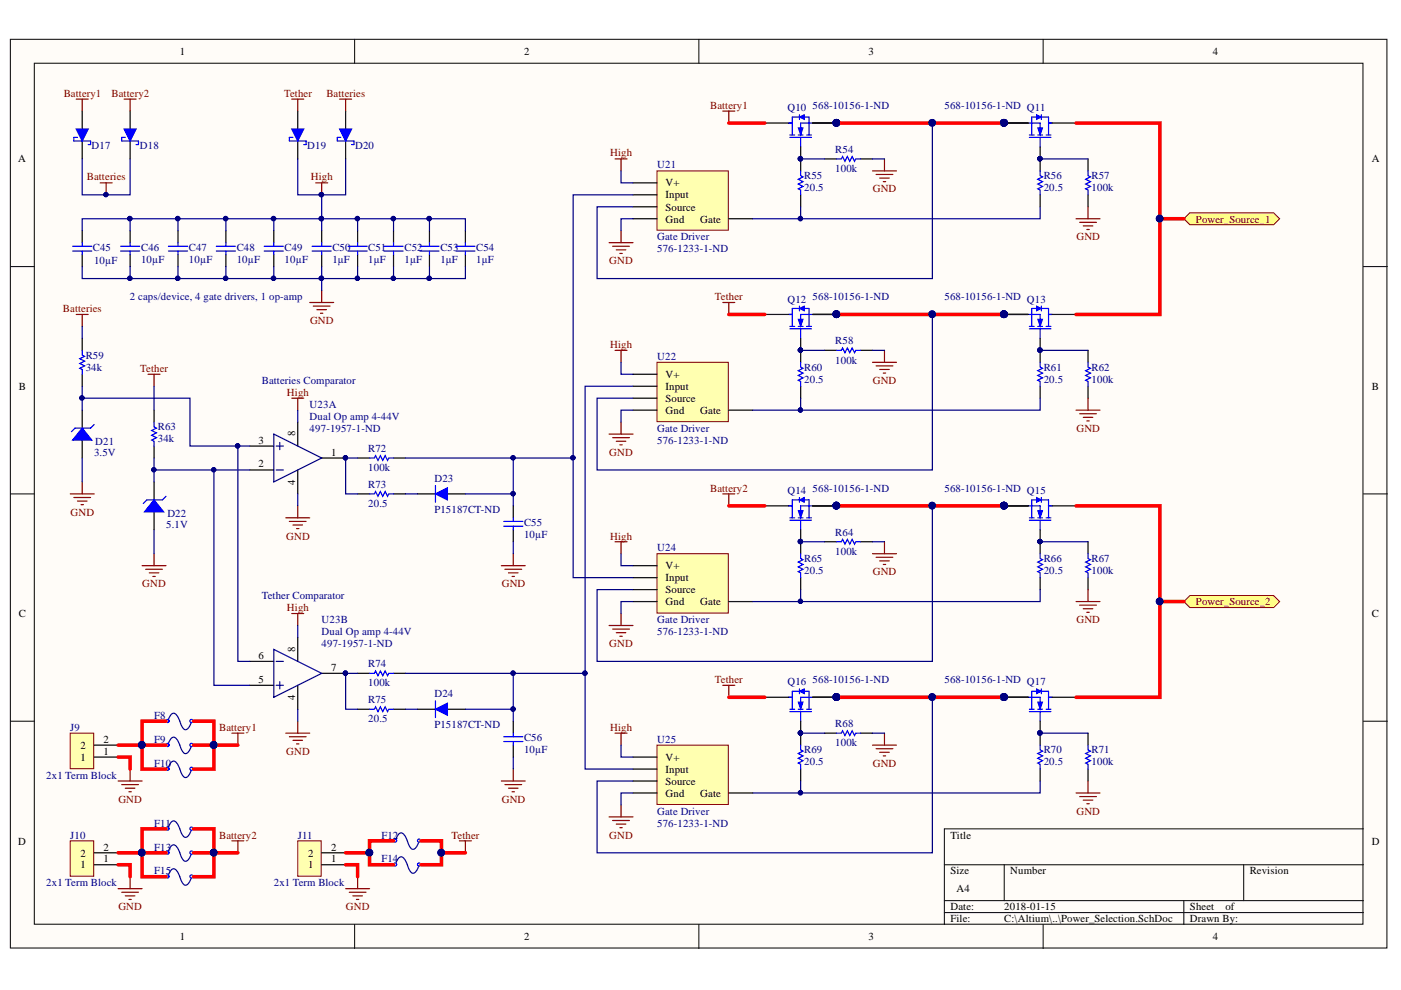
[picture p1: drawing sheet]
<svg xmlns="http://www.w3.org/2000/svg" width="297mm" height="210mm" viewBox="0 0 297 210" stroke-linecap="round" stroke-linejoin="round" font-family="sans-serif">
<defs><g id="words">
<g font-size="2.3">
<text x="38.1" y="11.6">1</text>
<text x="111.1" y="11.6">2</text>
<text x="184.1" y="11.6">3</text>
<text x="257.1" y="11.6">4</text>
<text x="3.9" y="34.4">A</text>
<text x="290.8" y="34.4">A</text>
<text x="141.1" y="39.5">V+</text>
<text x="141.1" y="42">Input</text>
<text x="141.1" y="44.7">Source</text>
<text x="141.1" y="47.2">Gnd</text>
<text x="148.5" y="47.2">Gate</text>
<text x="4" y="82.6">B</text>
<text x="141.1" y="80.1">V+</text>
<text x="141.1" y="82.6">Input</text>
<text x="290.8" y="82.6">B</text>
<text x="141.1" y="85.2">Source</text>
<text x="141.1" y="87.7">Gnd</text>
<text x="148.5" y="87.7">Gate</text>
<text x="54.8" y="94">3</text>
<text x="62.6" y="92.5" transform="rotate(-90 62.6 92.5)">8</text>
<text x="54.8" y="99.1">2</text>
<text x="70.2" y="96.6">1</text>
<text x="62.6" y="102.8" transform="rotate(-90 62.6 102.8)">4</text>
<text x="141.1" y="120.7">V+</text>
<text x="141.1" y="123.3">Input</text>
<text x="141.1" y="125.8">Source</text>
<text x="4" y="130.9">C</text>
<text x="141.1" y="128.3">Gnd</text>
<text x="148.5" y="128.3">Gate</text>
<text x="290.8" y="130.9">C</text>
<text x="54.8" y="139.7">6</text>
<text x="62.6" y="138.2" transform="rotate(-90 62.6 138.2)">8</text>
<text x="70.2" y="142.3">7</text>
<text x="54.8" y="144.8">5</text>
<text x="62.6" y="148.5" transform="rotate(-90 62.6 148.5)">4</text>
<text x="17.1" y="161.3">1</text>
<text x="17.1" y="158.7">2</text>
<text x="22" y="160">1</text>
<text x="22" y="157.5">2</text>
<text x="141.1" y="161.3">V+</text>
<text x="141.1" y="163.9">Input</text>
<text x="141.1" y="166.4">Source</text>
<text x="141.1" y="168.9">Gnd</text>
<text x="148.5" y="168.9">Gate</text>
<text x="3.9" y="179.1">D</text>
<text x="201.5" y="177.8">Title</text>
<text x="290.8" y="179.1">D</text>
<text x="17.1" y="184.1">1</text>
<text x="17.1" y="181.6">2</text>
<text x="22" y="182.9">1</text>
<text x="22" y="180.3">2</text>
<text x="65.3" y="184.1">1</text>
<text x="65.3" y="181.6">2</text>
<text x="70.2" y="182.9">1</text>
<text x="70.2" y="180.3">2</text>
<text x="201.5" y="185.4">Size</text>
<text x="214.2" y="185.4">Number</text>
<text x="265" y="185.4">Revision</text>
<text x="202.8" y="189.2">A4</text>
<text x="201.5" y="193">Date:</text>
<text x="201.5" y="195.5">File:</text>
<text x="212.9" y="193">2018-01-15</text>
<text x="212.9" y="195.5">C:\Altium\..\Power_Selection.SchDoc</text>
<text x="252.3" y="193">Sheet</text>
<text x="252.3" y="195.5">Drawn By:</text>
<text x="259.8" y="193">of</text>
<text x="38.1" y="199.3">1</text>
<text x="111.1" y="199.3">2</text>
<text x="184.1" y="199.3">3</text>
<text x="257.1" y="199.3">4</text>
</g>
<g font-size="2.3" fill="#800000">
<text x="13.5" y="20.5">Battery1</text>
<text x="23.7" y="20.5">Battery2</text>
<text x="60.2" y="20.5">Tether</text>
<text x="69.2" y="20.5">Batteries</text>
<text x="150.6" y="23">Battery1</text>
<text x="129.4" y="33.2">High</text>
<text x="18.4" y="38.2">Batteries</text>
<text x="65.9" y="38.2">High</text>
<text x="185" y="40.8">GND</text>
<text x="253.6" y="47.2">Power_Source_1</text>
<text x="228.2" y="51">GND</text>
<text x="129.2" y="56.1">GND</text>
<text x="151.6" y="63.7">Tether</text>
<text x="13.3" y="66.2">Batteries</text>
<text x="65.7" y="68.7">GND</text>
<text x="129.4" y="73.8">High</text>
<text x="29.7" y="78.9">Tether</text>
<text x="60.8" y="83.9">High</text>
<text x="185" y="81.4">GND</text>
<text x="228.2" y="91.5">GND</text>
<text x="129.2" y="96.6">GND</text>
<text x="150.6" y="104.3">Battery2</text>
<text x="15" y="109.3">GND</text>
<text x="60.7" y="114.4">GND</text>
<text x="129.4" y="114.4">High</text>
<text x="30.2" y="124.5">GND</text>
<text x="106.4" y="124.5">GND</text>
<text x="185" y="122">GND</text>
<text x="60.8" y="129.6">High</text>
<text x="253.6" y="128.3">Power_Source_2</text>
<text x="129.2" y="137.2">GND</text>
<text x="228.2" y="132.1">GND</text>
<text x="151.6" y="144.8">Tether</text>
<text x="46.5" y="154.9">Battery1</text>
<text x="129.4" y="154.9">High</text>
<text x="60.7" y="160">GND</text>
<text x="185" y="162.5">GND</text>
<text x="25.1" y="170.2">GND</text>
<text x="106.4" y="170.2">GND</text>
<text x="228.2" y="172.7">GND</text>
<text x="46.5" y="177.8">Battery2</text>
<text x="95.7" y="177.8">Tether</text>
<text x="129.2" y="177.8">GND</text>
<text x="25.1" y="193">GND</text>
<text x="73.3" y="193">GND</text>
</g>
<g font-size="2.3" fill="#000080">
<text x="167" y="23.5">Q10</text>
<text x="172.3" y="23">568-10156-1-ND</text>
<text x="200.2" y="23">568-10156-1-ND Q11</text>
<text x="19.4" y="31.7">D17</text>
<text x="29.7" y="31.7">D18</text>
<text x="65.1" y="31.7">D19</text>
<text x="75.3" y="31.7">D20</text>
<text x="139.3" y="35.7">U21</text>
<text x="177.1" y="32.4">R54</text>
<text x="170.5" y="38">R55</text>
<text x="170.5" y="40.5">20.5</text>
<text x="177.1" y="36.5">100k</text>
<text x="221.3" y="38">R56</text>
<text x="221.3" y="40.5">20.5</text>
<text x="231.4" y="38">R57</text>
<text x="231.4" y="40.5">100k</text>
<text x="19.7" y="53.3">C45</text>
<text x="29.9" y="53.3">C46</text>
<text x="40" y="53.3">C47</text>
<text x="50.2" y="53.3">C48</text>
<text x="60.3" y="53.3">C49</text>
<text x="70.5" y="53.3">C50</text>
<text x="78.1" y="53.3">C51</text>
<text x="85.8" y="53.3">C52</text>
<text x="93.4" y="53.3">C53</text>
<text x="101" y="53.3">C54</text>
<text x="139.3" y="53.5">576-1233-1-ND</text>
<text x="139.3" y="51">Gate Driver</text>
<text x="19.9" y="56.1">10µF</text>
<text x="29.9" y="55.8">10µF</text>
<text x="40" y="55.8">10µF</text>
<text x="50.2" y="55.8">10µF</text>
<text x="60.3" y="55.8">10µF</text>
<text x="70.5" y="55.8">1μF</text>
<text x="78.1" y="55.8">1μF</text>
<text x="85.8" y="55.8">1μF</text>
<text x="93.4" y="55.8">1μF</text>
<text x="101" y="55.8">1μF</text>
<text x="27.5" y="63.7">2 caps/device, 4 gate drivers, 1 op-amp</text>
<text x="167" y="64.2">Q12</text>
<text x="172.3" y="63.7">568-10156-1-ND</text>
<text x="200.2" y="63.7">568-10156-1-ND Q13</text>
<text x="18.2" y="76.1">R59</text>
<text x="139.3" y="76.3">U22</text>
<text x="177.1" y="73">R58</text>
<text x="177.1" y="77.1">100k</text>
<text x="18.2" y="78.6">34k</text>
<text x="55.5" y="81.4">Batteries Comparator</text>
<text x="170.5" y="78.6">R60</text>
<text x="170.5" y="81.1">20.5</text>
<text x="221.3" y="78.6">R61</text>
<text x="221.3" y="81.1">20.5</text>
<text x="231.4" y="78.6">R62</text>
<text x="231.4" y="81.1">100k</text>
<text x="65.7" y="86.4">U23A</text>
<text x="65.7" y="89">Dual Op amp 4-44V</text>
<text x="20.2" y="94.3">D21</text>
<text x="33.5" y="91.3">R63</text>
<text x="33.5" y="93.8">34k</text>
<text x="65.7" y="91.5">497-1957-1-ND</text>
<text x="78.1" y="95.8">R72</text>
<text x="139.3" y="94">576-1233-1-ND</text>
<text x="139.3" y="91.5">Gate Driver</text>
<text x="19.9" y="96.6">3.5V</text>
<text x="78.1" y="99.9">100k</text>
<text x="78.1" y="103.5">R73</text>
<text x="78.1" y="107.6">20.5</text>
<text x="92.1" y="102.2">D23</text>
<text x="167" y="104.8">Q14</text>
<text x="172.3" y="104.3">568-10156-1-ND</text>
<text x="200.2" y="104.3">568-10156-1-ND Q15</text>
<text x="35.2" y="111.9">5.1V</text>
<text x="35.5" y="109.6">D22</text>
<text x="92.1" y="108.8">P15187CT-ND</text>
<text x="111.1" y="111.6">C55</text>
<text x="177.1" y="113.6">R64</text>
<text x="111.1" y="114.1">10µF</text>
<text x="139.3" y="116.9">U24</text>
<text x="170.5" y="119.2">R65</text>
<text x="177.1" y="117.7">100k</text>
<text x="221.3" y="119.2">R66</text>
<text x="231.4" y="119.2">R67</text>
<text x="170.5" y="121.7">20.5</text>
<text x="221.3" y="121.7">20.5</text>
<text x="231.4" y="121.7">100k</text>
<text x="55.5" y="127.1">Tether Comparator</text>
<text x="68.2" y="137.2">497-1957-1-ND</text>
<text x="68.2" y="132.1">U23B</text>
<text x="68.2" y="134.7">Dual Op amp 4-44V</text>
<text x="139.3" y="134.7">576-1233-1-ND</text>
<text x="139.3" y="132.1">Gate Driver</text>
<text x="78.1" y="141.5">R74</text>
<text x="78.1" y="149.1">R75</text>
<text x="78.1" y="145.5">100k</text>
<text x="92.1" y="147.8">D24</text>
<text x="167" y="145.3">Q16</text>
<text x="172.3" y="144.8">568-10156-1-ND</text>
<text x="200.2" y="144.8">568-10156-1-ND Q17</text>
<text x="14.9" y="154.9">J9</text>
<text x="32.7" y="152.4">F8</text>
<text x="78.1" y="153.1">20.5</text>
<text x="92.1" y="154.4">P15187CT-ND</text>
<text x="177.1" y="154.2">R68</text>
<text x="32.7" y="157.5">F9</text>
<text x="111.1" y="157.2">C56</text>
<text x="111.1" y="159.7">10µF</text>
<text x="139.3" y="157.5">U25</text>
<text x="170.5" y="159.7">R69</text>
<text x="177.1" y="158.2">100k</text>
<text x="221.3" y="159.7">R70</text>
<text x="231.4" y="159.7">R71</text>
<text x="9.8" y="165.1">2x1 Term Block</text>
<text x="32.7" y="162.5">F10</text>
<text x="170.5" y="162.3">20.5</text>
<text x="221.3" y="162.3">20.5</text>
<text x="231.4" y="162.3">100k</text>
<text x="139.3" y="172.7">Gate Driver</text>
<text x="14.9" y="177.8">J10</text>
<text x="32.7" y="175.3">F11</text>
<text x="63.1" y="177.8">J11</text>
<text x="80.9" y="177.8">F12</text>
<text x="139.3" y="175.3">576-1233-1-ND</text>
<text x="32.7" y="180.3">F13</text>
<text x="32.7" y="185.4">F15</text>
<text x="80.9" y="182.9">F14</text>
<text x="9.8" y="187.9">2x1 Term Block</text>
<text x="58" y="187.9">2x1 Term Block</text>
</g>
</g></defs>
<g fill="#fffcf8" stroke="#000" stroke-width=".21">
<path d="M2.2 8.3h291.9v192.7h-291.9z"/>
<path d="M7.3 13.4h281.7v182.6h-281.7z"/>
</g>
<g fill="none" stroke="#000" stroke-width=".21">
<path d="M75.2 8.3v5.1M148.2 8.3v5.1M221.2 8.3v5.1M2.2 56.5h5.1M289.1 56.5h5.1M2.2 104.7h5.1M289.1 104.7h5.1M2.2 152.9h5.1M289.1 152.9h5.1M289.1 175.7h-88.9v20.3M75.2 196v5.1M148.2 196v5.1"/>
<path d="M200.2 183.3h88.9M200.2 191h88.9M200.2 193.5h88.9M212.9 183.3v7.7M221.2 196v5.1M251 191v5M263.7 183.3v7.7"/>
</g>
<path d="M139.3 158h15.1v12.6h-15.1z" fill="#ffffb0" stroke="#800000" stroke-width=".21"/>
<g fill="none" stroke="#000" stroke-width=".25">
<path d="M17.4 23.6v3.8M17.4 29.9v3.8M53 99.6h5M53 94.6h5M63.1 89.5v5.1M63.1 99.6v5.1M68.2 97.1h5.1M63.1 135.2v5M53 145.3h5M53 140.2h5M63.1 145.3v5.1M68.2 142.8h5.1"/>
<path d="M134.2 160.5h5.1M134.2 163.1h5.1M134.2 165.6h5.1M134.2 168.1h5.1M154.5 168.1h5.1"/>
</g>
<g fill="#000080" stroke="#000080" stroke-width=".21">
<circle cx="73.2" cy="97.1" r=".46"/>
<circle cx="73.2" cy="142.7" r=".46"/>
</g>
<path d="M58 92l10.2 5.1-10.2 5.1zM58.6 94.6h1.5M58.6 99.6h1.5M59.3 93.8v1.5M58 137.7l10.2 5.1-10.2 5zM58.6 145.3h1.5M58.6 140.2h1.5M59.3 144.5v1.6" fill="none" stroke="#11037f" stroke-width=".25"/>
<path d="M16.2 27.4h2.5l-1.3 2.5z" fill="#00f"/>
<path d="M16.2 27.4h2.5l-1.3 2.5zM16.4 29.1h-.7v.8h3.5v.8h-.5" fill="none" stroke="#00f" stroke-width=".25"/>
<path d="M27.6 23.6v3.8M27.6 29.9v3.8" fill="none" stroke="#000" stroke-width=".25"/>
<path d="M26.3 27.4h2.6l-1.3 2.5z" fill="#00f"/>
<path d="M26.3 27.4h2.6l-1.3 2.5zM26.6 29.1h-.8v.8h3.6v.8h-.5" fill="none" stroke="#00f" stroke-width=".25"/>
<path d="M16.2 21h2.5M17.4 21v2.6M21.2 38.8h2.6M22.5 38.8v2.5M26.3 21h2.6M27.6 21v2.6" fill="none" stroke="#800000" stroke-width=".25"/>
<circle cx="22.5" cy="41.3" r=".46" fill="#000080" stroke="#000080" stroke-width=".21"/>
<path d="M63.1 23.6v3.8M63.1 29.9v3.8" fill="none" stroke="#000" stroke-width=".25"/>
<path d="M61.9 27.4h2.5l-1.3 2.5z" fill="#00f"/>
<path d="M61.9 27.4h2.5l-1.3 2.5zM62.1 29.1h-.8v.8h3.6v.8h-.5" fill="none" stroke="#00f" stroke-width=".25"/>
<path d="M73.3 23.6v3.8M73.3 29.9v3.8" fill="none" stroke="#000" stroke-width=".25"/>
<path d="M72 27.4h2.6l-1.3 2.5z" fill="#00f"/>
<path d="M72 27.4h2.6l-1.3 2.5zM72.3 29.1h-.8v.8h3.6v.8h-.5" fill="none" stroke="#00f" stroke-width=".25"/>
<path d="M61.9 21h2.5M63.1 21v2.6M66.9 38.8h2.6M68.2 38.8v2.5M72 21h2.6M73.3 21v2.6" fill="none" stroke="#800000" stroke-width=".25"/>
<circle cx="68.1" cy="41.3" r=".46" fill="#000080" stroke="#000080" stroke-width=".21"/>
<path d="M17.4 87v3.8M17.4 93.3v3.8" fill="none" stroke="#000" stroke-width=".25"/>
<path d="M17.4 90.8l2.1 2.5h-4.1z" fill="#00f"/>
<path d="M17.4 90.8l2.1 2.5h-4.1zM20 90l-.8 .8h-3.3l-.8 .7" fill="none" stroke="#00f" stroke-width=".25"/>
<path d="M32.7 102.2v3.8M32.7 108.5v3.8" fill="none" stroke="#000" stroke-width=".25"/>
<path d="M32.7 106l2 2.5h-4.1z" fill="#00f"/>
<path d="M17.4 74.3v1l.5 .2-1 .6 1 .5-1 .5 1 .5-1 .5 .5 .2v1.1M32.7 89.5v1l.5 .3-1 .5 1 .5-1 .5 1 .5-1 .5 .5 .3v1M32.7 106l2 2.5h-4.1zM35.2 105.2l-.8 .8h-3.3l-.7 .7M167.5 150.9h4.5M167.5 150.4h1M168 147.8v2.6M169.2 150.4h1.1M169.8 150.9v2M171 150.4h1M171.5 147.8v2.6M172.3 147.8h-2.5v2.6" fill="none" stroke="#00f" stroke-width=".25"/>
<path d="M17.4 71.7v2.6M17.4 79.4v2.5M32.7 87v2.5M32.7 94.6v2.5" fill="none" stroke="#000" stroke-width=".25"/>
<g fill="none" stroke="#800000" stroke-width=".25">
<path d="M16.2 66.7h2.5M17.4 66.7v2.5M31.4 79.4h2.5M32.7 79.4v2.5M61.9 84.4h2.5M63.1 84.4v2.6M14.9 104.7h5.1M15.7 105.5h3.5M16.4 106.2h2M17.2 107h.5M17.4 102.2v2.5M30.1 119.9h5.1"/>
<path d="M32.7 117.4v2.5M60.6 109.8h5.1M61.3 110.6h3.6M62.1 111.3h2M62.9 112.1h.5M63.1 107.3v2.5M30.9 120.7h3.5M31.6 121.5h2.1M32.4 122.2h.5M61.9 130.1h2.5M63.1 130.1v2.5M60.6 155.4h5.1"/>
<path d="M61.3 156.2h3.6M62.1 157h2M62.9 157.7h.5M63.1 152.9v2.5"/>
</g>
<path d="M169.2 148.9h1.1l-.5 1.5z" fill="#00f"/>
<path d="M169.2 148.9h1.1l-.5 1.5z" fill="none" stroke="#00f" stroke-width=".21"/>
<path d="M167.2 147.8h.8" fill="none" stroke="#00f" stroke-width=".25"/>
<path d="M169.5 146.6l1-.5v1z" fill="#00f"/>
<path d="M169.5 146.6l1-.5v1z" fill="none" stroke="#00f" stroke-width=".21"/>
<path d="M169.5 146.1v1M169.5 146.6h-1.5v1.2M170.5 146.6h1v1.2M218 147.8h2.5v2.6M218.2 150.9h4.6M218.2 150.4h1.1M218.8 147.8v2.6M220 150.4h1M220.5 150.9v2M221.8 150.4h1M222.3 147.8v2.6" fill="none" stroke="#00f" stroke-width=".25"/>
<path d="M162.1 147.8h5.1M169.8 152.9v2.5M172.3 147.8h5.1" fill="none" stroke="#000" stroke-width=".25"/>
<g fill="#000080" stroke="#000080" stroke-width=".21">
<circle cx="177.3" cy="147.8" r=".71"/>
<circle cx="169.7" cy="155.4" r=".46"/>
</g>
<path d="M220 148.9h1l-.5 1.5z" fill="#00f"/>
<path d="M220 148.9h1l-.5 1.5z" fill="none" stroke="#00f" stroke-width=".21"/>
<path d="M222.3 147.8h.8" fill="none" stroke="#00f" stroke-width=".25"/>
<path d="M219.8 146.1l1 .5-1 .5z" fill="#00f"/>
<path d="M219.8 146.1l1 .5-1 .5z" fill="none" stroke="#00f" stroke-width=".21"/>
<path d="M169.8 158v1l.5 .3-1.1 .5 1.1 .5-1.1 .5 1.1 .5-1.1 .5 .6 .2v1.1M177.4 155.4h1l.2-.5 .5 1.1 .6-1.1 .5 1.1 .5-1.1 .5 1.1 .2-.6h1M219.8 146.6h-1v1.2M220.5 158v1l.5 .3-1 .5 1 .5-1 .5 1 .5-1 .5 .5 .2v1.1M220.8 146.1v1M220.8 146.6h1.5v1.2M230.7 158v1l.5 .3-1 .5 1 .5-1 .5 1 .5-1 .5 .5 .2v1.1" fill="none" stroke="#00f" stroke-width=".25"/>
<path d="M169.8 155.4v2.6M174.8 155.4h2.6M182.4 155.4h2.6M212.9 147.8h5.1M220.5 152.9v5.1M223.1 147.8h5M230.7 155.4v2.6M169.8 163.1v2.5M220.5 163.1v2.5M230.7 163.1v2.5" fill="none" stroke="#000" stroke-width=".25"/>
<g fill="#000080" stroke="#000080" stroke-width=".21">
<circle cx="212.9" cy="147.8" r=".72"/>
<circle cx="220.5" cy="155.4" r=".46"/>
<circle cx="169.7" cy="155.4" r=".46"/>
</g>
<g fill="none" stroke="#800000" stroke-width=".25">
<path d="M153.3 145.3h2.5M154.5 145.3v2.5M185 158h5.1M185.7 158.7h3.6M186.5 159.5h2M187.5 155.4v2.6M129.1 173.2h5.1M129.9 174h3.6M130.7 174.7h2M131.4 175.5h.5M131.7 170.7v2.5M187.3 160.3h.5"/>
<path d="M228.1 168.1h5.1M228.9 168.9h3.6M229.7 169.7h2M230.4 170.4h.5M230.7 165.6v2.5"/>
</g>
<path d="M139.3 117.4h15.1v12.6h-15.1z" fill="#ffffb0" stroke="#800000" stroke-width=".21"/>
<path d="M134.2 119.9h5.1M134.2 122.5h5.1M134.2 125h5.1M134.2 127.5h5.1M154.5 127.5h5.1" fill="none" stroke="#000" stroke-width=".25"/>
<path d="M167.5 110.3h4.5M167.5 109.8h1M168 107.3v2.5M169.2 109.8h1.1M169.8 110.3v2M171 109.8h1M171.5 107.3v2.5M172.3 107.3h-2.5v2.5" fill="none" stroke="#00f" stroke-width=".25"/>
<path d="M169.2 108.3h1.1l-.5 1.5z" fill="#00f"/>
<path d="M169.2 108.3h1.1l-.5 1.5z" fill="none" stroke="#00f" stroke-width=".21"/>
<path d="M167.2 107.3h.8" fill="none" stroke="#00f" stroke-width=".25"/>
<path d="M169.5 106l1-.5v1z" fill="#00f"/>
<path d="M169.5 106l1-.5v1z" fill="none" stroke="#00f" stroke-width=".21"/>
<path d="M169.5 105.5v1M169.5 106h-1.5v1.3M170.5 106h1v1.3M218 107.3h2.5v2.5M218.2 110.3h4.6M218.2 109.8h1.1M218.8 107.3v2.5M220 109.8h1M220.5 110.3v2M221.8 109.8h1M222.3 107.3v2.5" fill="none" stroke="#00f" stroke-width=".25"/>
<path d="M162.1 107.3h5.1M169.8 112.3v2.6M172.3 107.3h5.1" fill="none" stroke="#000" stroke-width=".25"/>
<g fill="#000080" stroke="#000080" stroke-width=".21">
<circle cx="177.3" cy="107.2" r=".71"/>
<circle cx="169.7" cy="114.8" r=".46"/>
</g>
<path d="M220 108.3h1l-.5 1.5z" fill="#00f"/>
<path d="M220 108.3h1l-.5 1.5z" fill="none" stroke="#00f" stroke-width=".21"/>
<path d="M222.3 107.3h.8" fill="none" stroke="#00f" stroke-width=".25"/>
<path d="M219.8 105.5l1 .5-1 .5z" fill="#00f"/>
<path d="M219.8 105.5l1 .5-1 .5z" fill="none" stroke="#00f" stroke-width=".21"/>
<path d="M169.8 117.4v1l.5 .3-1.1 .5 1.1 .5-1.1 .5 1.1 .5-1.1 .5 .6 .3v1M177.4 114.9h1l.2-.5 .5 1 .6-1 .5 1 .5-1 .5 1 .2-.5h1M219.8 106h-1v1.3M220.5 117.4v1l.5 .3-1 .5 1 .5-1 .5 1 .5-1 .5 .5 .3v1M220.8 105.5v1M220.8 106h1.5v1.3M230.7 117.4v1l.5 .3-1 .5 1 .5-1 .5 1 .5-1 .5 .5 .3v1" fill="none" stroke="#00f" stroke-width=".25"/>
<path d="M169.8 114.9v2.5M174.8 114.9h2.6M182.4 114.9h2.6M212.9 107.3h5.1M220.5 112.3v5.1M223.1 107.3h5M230.7 114.9v2.5M169.8 122.5v2.5M220.5 122.5v2.5M230.7 122.5v2.5" fill="none" stroke="#000" stroke-width=".25"/>
<g fill="#000080" stroke="#000080" stroke-width=".21">
<circle cx="212.9" cy="107.2" r=".72"/>
<circle cx="220.5" cy="114.8" r=".46"/>
<circle cx="169.7" cy="114.8" r=".46"/>
</g>
<g fill="none" stroke="#800000" stroke-width=".25">
<path d="M153.3 104.7h2.5M154.5 104.7v2.6M185 117.4h5.1M185.7 118.2h3.6M186.5 118.9h2M187.3 119.7h.5M187.5 114.9v2.5M129.1 132.6h5.1M129.9 133.4h3.6M130.7 134.1h2M131.4 134.9h.5M131.7 130.1v2.5"/>
<path d="M228.1 127.5h5.1M228.9 128.3h3.6M229.7 129.1h2M230.4 129.8h.5M230.7 125v2.5"/>
</g>
<path d="M139.3 76.8h15.1v12.6h-15.1z" fill="#ffffb0" stroke="#800000" stroke-width=".21"/>
<path d="M134.2 79.4h5.1M134.2 81.9h5.1M134.2 84.4h5.1M134.2 87h5.1M154.5 87h5.1" fill="none" stroke="#000" stroke-width=".25"/>
<path d="M167.5 69.7h4.5M167.5 69.2h1M168 66.7v2.5M169.2 69.2h1.1M169.8 69.7v2M171 69.2h1M171.5 66.7v2.5M172.3 66.7h-2.5v2.5" fill="none" stroke="#00f" stroke-width=".25"/>
<path d="M169.2 67.7h1.1l-.5 1.5z" fill="#00f"/>
<path d="M169.2 67.7h1.1l-.5 1.5z" fill="none" stroke="#00f" stroke-width=".21"/>
<path d="M167.2 66.7h.8" fill="none" stroke="#00f" stroke-width=".25"/>
<path d="M169.5 65.4l1-.5v1z" fill="#00f"/>
<path d="M169.5 65.4l1-.5v1z" fill="none" stroke="#00f" stroke-width=".21"/>
<path d="M169.5 64.9v1M169.5 65.4h-1.5v1.3M170.5 65.4h1v1.3M218 66.7h2.5v2.5M218.2 69.7h4.6M218.2 69.2h1.1M218.8 66.7v2.5M220 69.2h1M220.5 69.7v2M221.8 69.2h1M222.3 66.7v2.5" fill="none" stroke="#00f" stroke-width=".25"/>
<path d="M162.1 66.7h5.1M169.8 71.7v2.6M172.3 66.7h5.1" fill="none" stroke="#000" stroke-width=".25"/>
<g fill="#000080" stroke="#000080" stroke-width=".21">
<circle cx="177.3" cy="66.6" r=".71"/>
<circle cx="169.7" cy="74.2" r=".46"/>
</g>
<path d="M220 67.7h1l-.5 1.5z" fill="#00f"/>
<path d="M220 67.7h1l-.5 1.5z" fill="none" stroke="#00f" stroke-width=".21"/>
<path d="M222.3 66.7h.8" fill="none" stroke="#00f" stroke-width=".25"/>
<path d="M219.8 64.9l1 .5-1 .5z" fill="#00f"/>
<path d="M219.8 64.9l1 .5-1 .5z" fill="none" stroke="#00f" stroke-width=".21"/>
<path d="M169.8 76.8v1l.5 .3-1.1 .5 1.1 .5-1.1 .5 1.1 .5-1.1 .5 .6 .3v1M177.4 74.3h1l.2-.5 .5 1 .6-1 .5 1 .5-1 .5 1 .2-.5h1M219.8 65.4h-1v1.3M220.5 76.8v1l.5 .3-1 .5 1 .5-1 .5 1 .5-1 .5 .5 .3v1M220.8 64.9v1M220.8 65.4h1.5v1.3M230.7 76.8v1l.5 .3-1 .5 1 .5-1 .5 1 .5-1 .5 .5 .3v1" fill="none" stroke="#00f" stroke-width=".25"/>
<path d="M169.8 74.3v2.5M174.8 74.3h2.6M182.4 74.3h2.6M212.9 66.7h5.1M220.5 71.7v5.1M223.1 66.7h5M230.7 74.3v2.5M169.8 81.9v2.5M220.5 81.9v2.5M230.7 81.9v2.5" fill="none" stroke="#000" stroke-width=".25"/>
<g fill="#000080" stroke="#000080" stroke-width=".21">
<circle cx="212.9" cy="66.6" r=".72"/>
<circle cx="220.5" cy="74.2" r=".46"/>
<circle cx="169.7" cy="74.2" r=".46"/>
</g>
<g fill="none" stroke="#800000" stroke-width=".25">
<path d="M153.3 64.1h2.5M154.5 64.1v2.6M185 76.8h5.1M185.7 77.6h3.6M186.5 78.3h2M187.3 79.1h.5M187.5 74.3v2.5M129.1 92h5.1M129.9 92.8h3.6M130.7 93.6h2M131.4 94.3h.5M131.7 89.5v2.5"/>
<path d="M228.1 87h5.1M228.9 87.7h3.6M229.7 88.5h2M230.4 89.2h.5M230.7 84.4v2.6"/>
</g>
<path d="M139.3 36.2h15.1v12.6h-15.1z" fill="#ffffb0" stroke="#800000" stroke-width=".21"/>
<path d="M134.2 38.8h5.1M134.2 41.3h5.1M134.2 43.8h5.1M134.2 46.4h5.1M154.5 46.4h5.1" fill="none" stroke="#000" stroke-width=".25"/>
<path d="M167.5 29.1h4.5M167.5 28.6h1M168 26.1v2.5M169.2 28.6h1.1M169.8 29.1v2.1M171 28.6h1M171.5 26.1v2.5M172.3 26.1h-2.5v2.5" fill="none" stroke="#00f" stroke-width=".25"/>
<path d="M169.2 27.1h1.1l-.5 1.5z" fill="#00f"/>
<path d="M169.2 27.1h1.1l-.5 1.5z" fill="none" stroke="#00f" stroke-width=".21"/>
<path d="M167.2 26.1h.8" fill="none" stroke="#00f" stroke-width=".25"/>
<path d="M169.5 24.8l1-.5v1z" fill="#00f"/>
<path d="M169.5 24.8l1-.5v1z" fill="none" stroke="#00f" stroke-width=".21"/>
<path d="M169.5 24.3v1M169.5 24.8h-1.5v1.3M170.5 24.8h1v1.3M218 26.1h2.5v2.5M218.2 29.1h4.6M218.2 28.6h1.1M218.8 26.1v2.5M220 28.6h1M220.5 29.1v2.1M221.8 28.6h1M222.3 26.1v2.5" fill="none" stroke="#00f" stroke-width=".25"/>
<path d="M162.1 26.1h5.1M169.8 31.2v2.5M172.3 26.1h5.1" fill="none" stroke="#000" stroke-width=".25"/>
<g fill="#000080" stroke="#000080" stroke-width=".21">
<circle cx="177.3" cy="26" r=".71"/>
<circle cx="169.7" cy="33.6" r=".46"/>
</g>
<path d="M220 27.1h1l-.5 1.5z" fill="#00f"/>
<path d="M220 27.1h1l-.5 1.5z" fill="none" stroke="#00f" stroke-width=".21"/>
<path d="M222.3 26.1h.8" fill="none" stroke="#00f" stroke-width=".25"/>
<path d="M219.8 24.3l1 .5-1 .5z" fill="#00f"/>
<path d="M219.8 24.3l1 .5-1 .5z" fill="none" stroke="#00f" stroke-width=".21"/>
<path d="M169.8 36.2v1l.5 .3-1.1 .5 1.1 .5-1.1 .5 1.1 .5-1.1 .5 .6 .3v1M177.4 33.7h1l.2-.5 .5 1 .6-1 .5 1 .5-1 .5 1 .2-.5h1M219.8 24.8h-1v1.3M220.5 36.2v1l.5 .3-1 .5 1 .5-1 .5 1 .5-1 .5 .5 .3v1M220.8 24.3v1M220.8 24.8h1.5v1.3M230.7 36.2v1l.5 .3-1 .5 1 .5-1 .5 1 .5-1 .5 .5 .3v1" fill="none" stroke="#00f" stroke-width=".25"/>
<path d="M169.8 33.7v2.5M174.8 33.7h2.6M182.4 33.7h2.6M212.9 26.1h5.1M220.5 31.2v5M223.1 26.1h5M230.7 33.7v2.5M169.8 41.3v2.5M220.5 41.3v2.5M230.7 41.3v2.5" fill="none" stroke="#000" stroke-width=".25"/>
<g fill="#000080" stroke="#000080" stroke-width=".21">
<circle cx="212.9" cy="26" r=".72"/>
<circle cx="220.5" cy="33.6" r=".46"/>
<circle cx="169.7" cy="33.6" r=".46"/>
</g>
<g fill="none" stroke="#800000" stroke-width=".25">
<path d="M130.4 33.7h2.5M131.7 33.7v2.5M153.3 23.6h2.5M154.5 23.6v2.5M185 36.2h5.1M185.7 37h3.6M186.5 37.8h2M187.3 38.5h.5M187.5 33.7v2.5M129.1 51.5h5.1M129.9 52.2h3.6M130.7 53h2"/>
<path d="M131.4 53.7h.5M131.7 48.9v2.6M228.1 46.4h5.1M228.9 47.1h3.6M229.7 47.9h2M230.4 48.7h.5M230.7 43.8v2.6M130.4 74.3h2.5M131.7 74.3v2.5M130.4 114.9h2.5M131.7 114.9v2.5M130.4 155.4h2.5"/>
<path d="M131.7 155.4v2.6"/>
</g>
<g fill="#ffff80" stroke="#800000" stroke-width=".21">
<path d="M251 46.4l1.3-1.3h17.7l1.3 1.3-1.3 1.2h-17.7z" fill-rule="evenodd"/>
<path d="M251 127.5l1.3-1.2h17.7l1.3 1.2-1.3 1.3h-17.7z" fill-rule="evenodd"/>
</g>
<path d="M17.4 48.9v2.6M17.4 54v2.5M27.6 48.9v2.6M27.6 54v2.5M37.7 48.9v2.6M37.7 54v2.5M47.9 48.9v2.6M47.9 54v2.5M58 48.9v2.6M58 54v2.5" fill="none" stroke="#000" stroke-width=".25"/>
<g fill="none" stroke="#00f" stroke-width=".25">
<path d="M15.4 52.2h4.1M15.4 53.2h4.1M17.4 51.5v.7M17.4 53.2v.8M25.6 52.2h4M25.6 53.2h4M27.6 51.5v.7M27.6 53.2v.8M35.7 52.2h4.1M35.7 53.2h4.1M37.7 51.5v.7M37.7 53.2v.8"/>
<path d="M45.9 52.2h4M45.9 53.2h4M47.9 51.5v.7M47.9 53.2v.8M56 52.2h4.1M56 53.2h4.1M58 51.5v.7M58 53.2v.8"/>
</g>
<path d="M14.9 155.4h5v7.6h-5z" fill="#ffffb0" stroke="#800000" stroke-width=".21"/>
<path d="M20 158h5M35.2 152.9h.4M40.7 152.9h.3M20 160.5h5" fill="none" stroke="#000" stroke-width=".25"/>
<path d="M35.6 152.9l.1-.3a1.4 1.4 0 0 1 1.3-1.4 3.1 3.1 0 0 1 1.1 1.7l.1 .4a1.47 1.47 0 0 0 1.3 1.4 3.3 3.3 0 0 0 1.2-1.8" fill="none" stroke="#0c0087" stroke-width=".25"/>
<g fill="#ffffe8" stroke="#00f" stroke-width=".25">
<circle cx="40.6" cy="152.9" r=".34"/>
<circle cx="35.5" cy="152.9" r=".33"/>
</g>
<path d="M35.6 158l.1-.3a1.4 1.4 0 0 1 1.3-1.4 3.1 3.1 0 0 1 1.1 1.7l.1 .3a1.47 1.47 0 0 0 1.3 1.5 3.3 3.3 0 0 0 1.2-1.8" fill="none" stroke="#0c0087" stroke-width=".25"/>
<path d="M35.2 158h.4M40.7 158h.3" fill="none" stroke="#000" stroke-width=".25"/>
<g fill="#ffffe8" stroke="#00f" stroke-width=".25">
<circle cx="40.6" cy="157.9" r=".34"/>
<circle cx="35.5" cy="157.9" r=".34"/>
</g>
<path d="M35.6 163.1l.1-.4a1.4 1.4 0 0 1 1.3-1.3 3.1 3.1 0 0 1 1.1 1.7l.1 .3a1.47 1.47 0 0 0 1.3 1.4 3.3 3.3 0 0 0 1.2-1.7" fill="none" stroke="#0c0087" stroke-width=".25"/>
<path d="M35.2 163.1h.4M40.7 163.1h.3" fill="none" stroke="#000" stroke-width=".25"/>
<g fill="#ffffe8" stroke="#00f" stroke-width=".25">
<circle cx="40.6" cy="163" r=".34"/>
<circle cx="35.5" cy="163" r=".33"/>
</g>
<path d="M49.2 155.4h2.5M50.4 155.4v2.6M25 165.6h5.1M25.8 166.4h3.6M26.6 167.1h2M27.3 167.9h.5M27.6 163.1v2.5" fill="none" stroke="#800000" stroke-width=".25"/>
<path d="M14.9 178.3h5v7.5h-5z" fill="#ffffb0" stroke="#800000" stroke-width=".21"/>
<path d="M35.2 175.7h.4M40.7 175.7h.3M20 183.3h5M20 180.8h5" fill="none" stroke="#000" stroke-width=".25"/>
<path d="M35.6 175.7l.1-.3a1.4 1.4 0 0 1 1.3-1.3 3.1 3.1 0 0 1 1.1 1.6l.1 .4a1.47 1.47 0 0 0 1.3 1.4 3.3 3.3 0 0 0 1.2-1.8" fill="none" stroke="#0c0087" stroke-width=".25"/>
<g fill="#ffffe8" stroke="#00f" stroke-width=".25">
<circle cx="40.6" cy="175.7" r=".34"/>
<circle cx="35.5" cy="175.7" r=".33"/>
</g>
<path d="M35.6 180.8l.1-.3a1.4 1.4 0 0 1 1.3-1.4 3.1 3.1 0 0 1 1.1 1.7l.1 .4a1.47 1.47 0 0 0 1.3 1.4 3.3 3.3 0 0 0 1.2-1.8" fill="none" stroke="#0c0087" stroke-width=".25"/>
<path d="M35.2 180.8h.4M40.7 180.8h.3" fill="none" stroke="#000" stroke-width=".25"/>
<g fill="#ffffe8" stroke="#00f" stroke-width=".25">
<circle cx="40.6" cy="180.8" r=".34"/>
<circle cx="35.5" cy="180.8" r=".34"/>
</g>
<path d="M35.6 185.9l.1-.3a1.4 1.4 0 0 1 1.3-1.4 3.1 3.1 0 0 1 1.1 1.7l.1 .3a1.47 1.47 0 0 0 1.3 1.5 3.3 3.3 0 0 0 1.2-1.8" fill="none" stroke="#0c0087" stroke-width=".25"/>
<path d="M35.2 185.9h.4M40.7 185.9h.3" fill="none" stroke="#000" stroke-width=".25"/>
<g fill="#ffffe8" stroke="#00f" stroke-width=".25">
<circle cx="40.6" cy="185.8" r=".34"/>
<circle cx="35.5" cy="185.8" r=".33"/>
</g>
<path d="M49.2 178.3h2.5M50.4 178.3v2.5M25 188.4h5.1M25.8 189.2h3.6M26.6 189.9h2M27.3 190.7h.5M27.6 185.9v2.5" fill="none" stroke="#800000" stroke-width=".25"/>
<path d="M63.1 178.3h5v7.5h-5z" fill="#ffffb0" stroke="#800000" stroke-width=".21"/>
<path d="M83.4 178.3h.4M88.9 178.3h.4M68.2 183.3h5.1M68.2 180.8h5.1" fill="none" stroke="#000" stroke-width=".25"/>
<path d="M83.8 178.3l.1-.4a1.4 1.4 0 0 1 1.3-1.3 3.1 3.1 0 0 1 1.2 1.7l.1 .3a1.47 1.47 0 0 0 1.2 1.5 3.3 3.3 0 0 0 1.2-1.8" fill="none" stroke="#0c0087" stroke-width=".25"/>
<g fill="#ffffe8" stroke="#00f" stroke-width=".25">
<circle cx="88.8" cy="178.2" r=".33"/>
<circle cx="83.8" cy="178.2" r=".33"/>
</g>
<path d="M83.8 183.3l.1-.3a1.4 1.4 0 0 1 1.3-1.3 3.1 3.1 0 0 1 1.2 1.6l.1 .4a1.47 1.47 0 0 0 1.2 1.4 3.3 3.3 0 0 0 1.2-1.8" fill="none" stroke="#0c0087" stroke-width=".25"/>
<path d="M83.4 183.3h.4M88.9 183.3h.4" fill="none" stroke="#000" stroke-width=".25"/>
<g fill="#ffffe8" stroke="#00f" stroke-width=".25">
<circle cx="88.8" cy="183.3" r=".33"/>
<circle cx="83.8" cy="183.3" r=".33"/>
</g>
<path d="M65.7 64.1h5M66.4 64.9h3.6M67.2 65.7h2M68 66.4h.5M68.2 61.6v2.5M97.4 178.3h2.5M98.7 178.3v2.5M73.3 188.4h5.1M74 189.2h3.6M74.8 189.9h2M75.6 190.7h.5M75.8 185.9v2.5" fill="none" stroke="#800000" stroke-width=".25"/>
<g fill="none" stroke="#000" stroke-width=".25">
<path d="M68.2 48.9v2.6M68.2 54v2.5M75.8 48.9v2.6M75.8 54v2.5M83.4 48.9v2.6M83.4 54v2.5M91.1 48.9v2.6M91.1 54v2.5M98.7 48.9v2.6M98.7 54v2.5M88.5 104.7h3.8M94.9 104.7h3.8"/>
<path d="M108.8 107.3v2.5M108.8 112.3v2.6"/>
</g>
<g fill="none" stroke="#00f" stroke-width=".25">
<path d="M66.2 52.2h4M66.2 53.2h4M68.2 51.5v.7M68.2 53.2v.8M73.8 52.2h4.1M73.8 53.2h4.1M75.8 51.5v.7M75.8 53.2v.8M81.4 52.2h4.1M81.4 53.2h4.1M83.4 51.5v.7M83.4 53.2v.8"/>
<path d="M89 52.2h4.1M89 53.2h4.1M91.1 51.5v.7M91.1 53.2v.8M96.6 52.2h4.1M96.6 53.2h4.1M98.7 51.5v.7M98.7 53.2v.8M106.8 110.6h4.1M106.8 111.6h4.1M108.8 109.8v.8M108.8 111.6v.7"/>
</g>
<path d="M92.3 104.7l2.6-1.2v2.5z" fill="#00f"/>
<path d="M78.4 97.1h1l.2-.5 .5 1 .5-1 .6 1 .5-1 .5 1 .2-.5h1M78.4 104.7h1l.2-.5 .5 1 .5-1 .6 1 .5-1 .5 1 .2-.5h1M92.3 104.7l2.6-1.2v2.5zM92.3 102.9v3.6M106.8 156.2h4.1M106.8 157.2h4.1M108.8 155.4v.8M108.8 157.2v.8" fill="none" stroke="#00f" stroke-width=".25"/>
<path d="M75.8 97.1h2.6M83.4 97.1h2.6M75.8 104.7h2.6M83.4 104.7h2.6M88.5 150.4h3.8M94.9 150.4h3.8M108.8 152.9v2.5M108.8 158v2.5" fill="none" stroke="#000" stroke-width=".25"/>
<path d="M106.3 119.9h5.1M108.8 117.4v2.5M107 120.7h3.6M107.8 121.5h2M108.6 122.2h.5" fill="none" stroke="#800000" stroke-width=".25"/>
<path d="M92.3 150.4l2.6-1.3v2.5z" fill="#00f"/>
<path d="M78.4 150.4h1l.2-.5 .5 1 .5-1 .6 1 .5-1 .5 1 .2-.5h1M78.4 142.8h1l.2-.5 .5 1 .5-1 .6 1 .5-1 .5 1 .2-.5h1M92.3 150.4l2.6-1.3v2.5zM92.3 148.6v3.6" fill="none" stroke="#00f" stroke-width=".25"/>
<path d="M75.8 150.4h2.6M75.8 142.8h2.6M83.4 150.4h2.6M83.4 142.8h2.6" fill="none" stroke="#000" stroke-width=".25"/>
<path d="M106.3 165.6h5.1M107 166.4h3.6M107.8 167.1h2M108.6 167.9h.5M108.8 163.1v2.5" fill="none" stroke="#800000" stroke-width=".25"/>
<g fill="none" stroke="#000080" stroke-width=".25">
<path d="M17.4 33.7v7.6h10.2v-7.6M63.1 33.7v7.6h10.2v-7.6M131.7 36.2v2.6h2.5M169.8 33.7h5M185 33.7h2.5M197.7 26.1v33h-71.1v-15.3h7.6M220.5 33.7h10.2M17.4 56.5v2.6h81.3v-2.6M27.6 46.4v2.5M27.6 56.5v2.6M37.7 46.4v2.5M37.7 56.5v2.6"/>
<path d="M47.9 46.4v2.5M47.9 56.5v2.6M58 46.4v2.5M58 56.5v2.6M68.2 41.3v5.1h-50.8v2.5M68.2 48.9v-2.5h30.5v2.5M68.2 56.5v5.1M75.8 46.4v2.5M75.8 56.5v2.6M83.4 46.4v2.5M83.4 56.5v2.6M91.1 46.4v2.5"/>
<path d="M91.1 56.5v2.6M134.2 46.4h-2.5v2.5M134.2 41.3h-12.7v81.2h12.7M169.8 43.8v2.6M220.5 43.8v2.6h-60.9M17.4 69.2v2.5M131.7 76.8v2.6h2.5M169.8 74.3h5M185 74.3h2.5M197.7 66.7v32.9h-71.1v-15.2h7.6M220.5 74.3h10.2M17.4 81.9v5.1"/>
<path d="M17.4 84.4h22.9v10.2h12.7M17.4 97.1v5.1M32.7 97.1v5.1M32.7 99.6h20.3M32.7 81.9v5.1M45.4 99.6v45.7h7.6M50.4 94.6v45.6h2.6M63.1 87v2.5M75.8 97.1h-2.5v7.6h2.5M86 97.1h22.8v10.2M108.8 97.1h12.7M134.2 87h-2.5v2.5"/>
<path d="M134.2 81.9h-10.1v81.2h10.1M169.8 84.4v2.6M220.5 84.4v2.6h-60.9M32.7 112.3v5.1M63.1 104.7v2.6M86 104.7h2.5M98.7 104.7h10.1M108.8 114.9v2.5M131.7 117.4v2.5h2.5M169.8 114.9h5M185 114.9h2.5M197.7 107.3v32.9h-71.1v-15.2h7.6"/>
<path d="M220.5 114.9h10.2M63.1 132.6v2.6M134.2 127.5h-2.5v2.6M169.8 125v2.5M220.5 125v2.5h-60.9M63.1 150.4v2.5M75.8 142.8h-2.5v7.6h2.5M86 142.8h22.8v10.1M86 150.4h2.5M98.7 150.4h10.1M108.8 142.8h15.3M131.7 158v2.5h2.5"/>
<path d="M169.8 155.4h5M185 155.4h2.5M197.7 147.8v33h-71.1v-15.2h7.6M220.5 155.4h10.2M108.8 160.5v2.6M134.2 168.1h-2.5v2.6M169.8 165.6v2.5M220.5 165.6v2.5h-60.9"/>
</g>
<g fill="#000080" stroke="#000080" stroke-width=".21">
<circle cx="22.5" cy="41.3" r=".46"/>
<circle cx="68.1" cy="41.3" r=".46"/>
<circle cx="17.4" cy="84.4" r=".46"/>
<circle cx="32.6" cy="99.6" r=".46"/>
<circle cx="45.3" cy="99.6" r=".46"/>
<circle cx="50.4" cy="94.5" r=".47"/>
<circle cx="197.6" cy="147.8" r=".71"/>
<circle cx="169.7" cy="155.4" r=".46"/>
<circle cx="169.7" cy="168.1" r=".46"/>
<circle cx="220.5" cy="155.4" r=".46"/>
<circle cx="197.6" cy="107.2" r=".71"/>
<circle cx="169.7" cy="114.8" r=".46"/>
<circle cx="169.7" cy="127.5" r=".46"/>
<circle cx="220.5" cy="114.8" r=".46"/>
<circle cx="197.6" cy="66.6" r=".71"/>
<circle cx="177.3" cy="66.6" r=".71"/>
<circle cx="212.9" cy="66.6" r=".72"/>
<circle cx="169.7" cy="74.2" r=".46"/>
<circle cx="169.7" cy="86.9" r=".46"/>
<circle cx="220.5" cy="74.2" r=".46"/>
<circle cx="197.6" cy="26" r=".71"/>
<circle cx="177.3" cy="26" r=".71"/>
<circle cx="212.9" cy="26" r=".72"/>
<circle cx="169.7" cy="33.6" r=".46"/>
<circle cx="169.7" cy="46.3" r=".46"/>
<circle cx="220.5" cy="33.6" r=".46"/>
<circle cx="245.9" cy="46.3" r=".72"/>
<circle cx="245.9" cy="127.5" r=".72"/>
<circle cx="30.1" cy="157.9" r=".72"/>
<circle cx="45.3" cy="157.9" r=".72"/>
<circle cx="30.1" cy="180.8" r=".72"/>
<circle cx="45.3" cy="180.8" r=".72"/>
<circle cx="78.3" cy="180.8" r=".72"/>
<circle cx="93.5" cy="180.8" r=".72"/>
<circle cx="68.1" cy="46.3" r=".47"/>
<circle cx="58" cy="46.3" r=".47"/>
<circle cx="47.8" cy="46.3" r=".47"/>
<circle cx="37.7" cy="46.3" r=".47"/>
<circle cx="27.5" cy="46.3" r=".47"/>
<circle cx="75.8" cy="46.3" r=".46"/>
<circle cx="83.4" cy="46.3" r=".46"/>
<circle cx="91" cy="46.3" r=".47"/>
<circle cx="27.5" cy="59" r=".46"/>
<circle cx="37.7" cy="59" r=".46"/>
<circle cx="47.8" cy="59" r=".46"/>
<circle cx="58" cy="59" r=".46"/>
<circle cx="68.1" cy="59" r=".46"/>
<circle cx="75.8" cy="59" r=".46"/>
<circle cx="83.4" cy="59" r=".46"/>
<circle cx="91" cy="59" r=".46"/>
<circle cx="177.3" cy="107.2" r=".71"/>
<circle cx="212.9" cy="107.2" r=".72"/>
<circle cx="177.3" cy="147.8" r=".71"/>
<circle cx="212.9" cy="147.8" r=".72"/>
<circle cx="73.2" cy="97.1" r=".46"/>
<circle cx="108.8" cy="97.1" r=".46"/>
<circle cx="108.8" cy="104.7" r=".46"/>
<circle cx="121.5" cy="97.1" r=".46"/>
<circle cx="73.2" cy="142.7" r=".46"/>
<circle cx="108.8" cy="142.7" r=".46"/>
<circle cx="108.8" cy="150.3" r=".46"/>
<circle cx="124" cy="142.7" r=".46"/>
</g>
<g fill="none" stroke="#f00" stroke-width=".76">
<path d="M154.5 26.1h7.6M177.4 26.1h35.5M228.1 26.1h17.8v40.6h-17.8M245.9 46.4h5.1M154.5 66.7h7.6M177.4 66.7h35.5M154.5 107.3h7.6M177.4 107.3h35.5M228.1 107.3h17.8v40.5h-17.8M245.9 127.5h5.1M35.2 152.9h-5.1v5.1h-5.1M35.2 158h-5.1v5.1h5.1"/>
<path d="M41 152.9h4.4v10.2h-4.4M41 158h9.4M154.5 147.8h7.6M177.4 147.8h35.5M25 160.5h2.6v2.6M35.2 175.7h-5.1v5.1h-5.1M41 175.7h4.4v10.2h-4.4M83.4 178.3h-5v2.5h-5.1M89.3 178.3h4.3v2.5M25 183.3h2.6v2.6M35.2 180.8h-5.1v5.1h5.1M41 180.8h9.4"/>
<path d="M73.3 183.3h2.5v2.6M78.4 180.8v2.5h5M98.7 180.8h-5.1v2.5h-4.3"/>
</g>
<use href="#words"/>
</svg>
